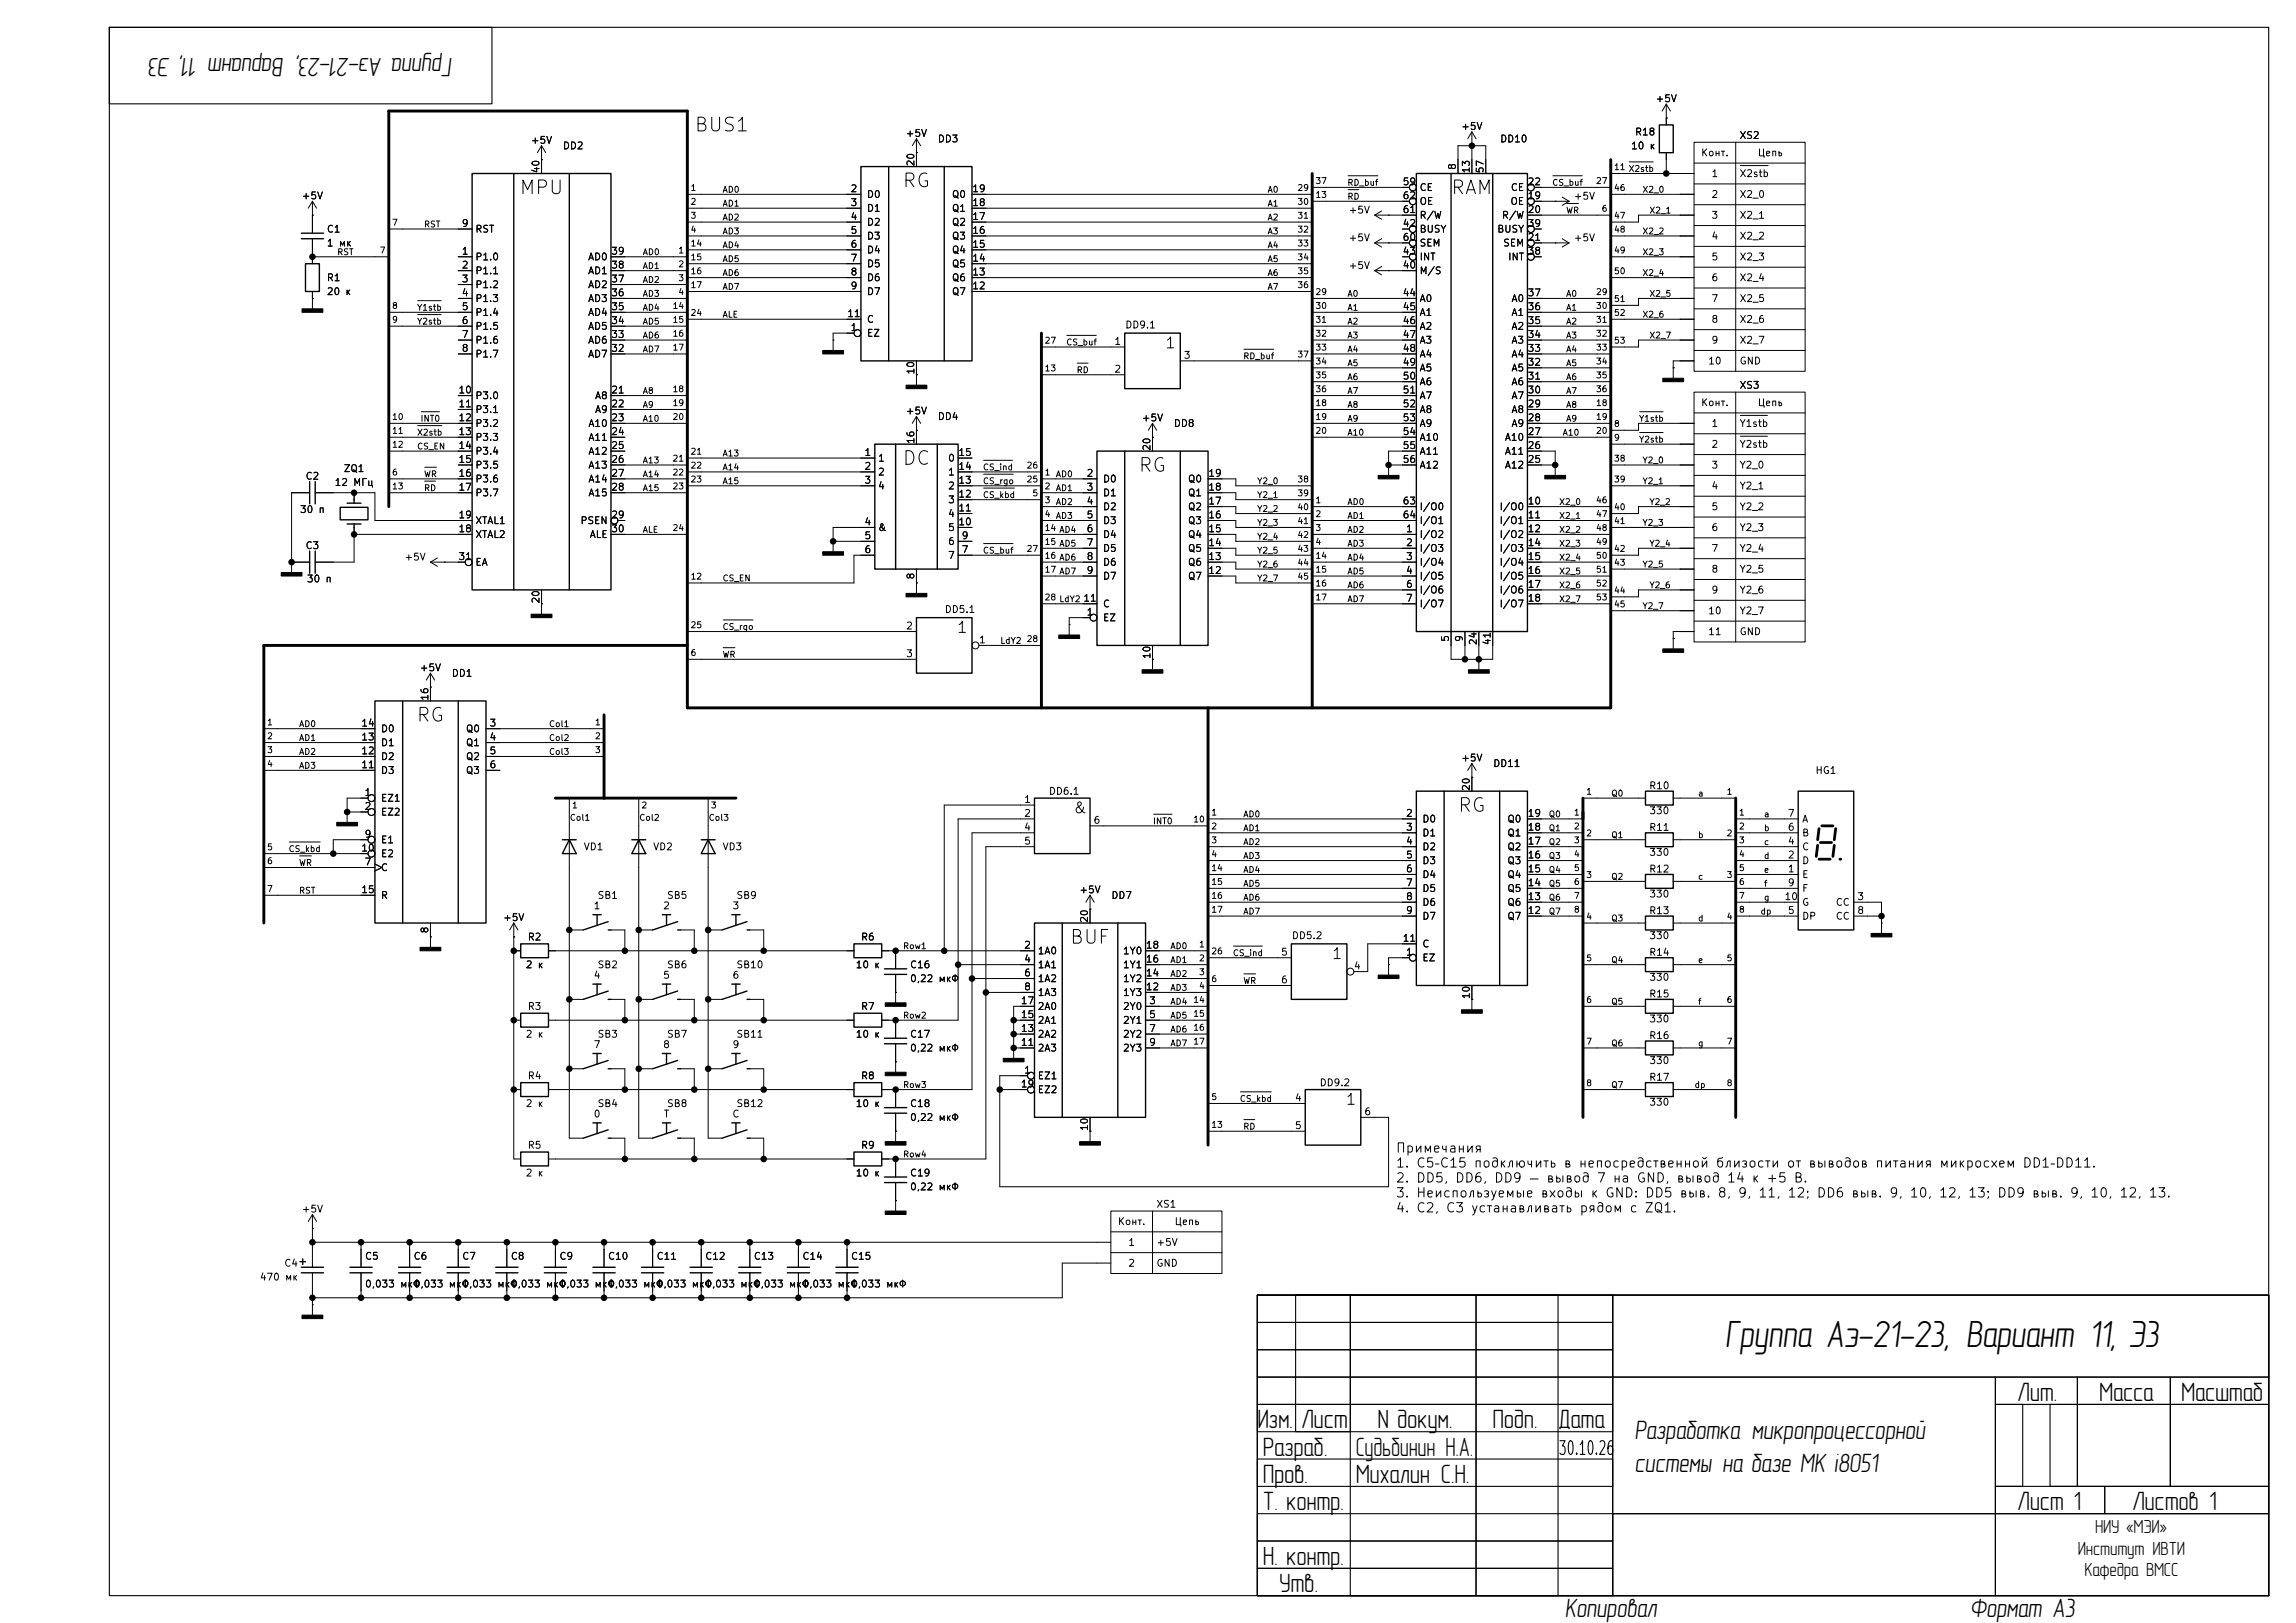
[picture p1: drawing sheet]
<svg xmlns="http://www.w3.org/2000/svg" width="420mm" height="297mm" viewBox="0 0 420 297" stroke-linecap="round" stroke-linejoin="round" font-family="sans-serif">
<defs><g id="words">
<text font-size="7" x="315.5" y="246.5">Группа Аэ-21-23, Вариант 11, Э3</text>
<g font-size="4.9">
<text x="82.8" y="10.6" transform="rotate(-180 82.8 10.6)">Группа Аэ-21-23, Вариант 11, Э3</text>
<text x="369" y="256.4">Лит.</text>
<text x="384" y="256.4">Масса</text>
<text x="399" y="256.4">Масштаб</text>
<text x="230" y="261.4">Изм.</text>
<text x="238" y="261.4">Лист</text>
<text x="252" y="261.4">N докум.</text>
<text x="273" y="261.4">Подп.</text>
<text x="285" y="261.4">Дата</text>
<text x="299" y="263.4">Разработка микропроцессорной</text>
<text x="231" y="266.4">Разраб.</text>
<text x="248" y="266.4">Судьбинин Н.А.</text>
<text x="299" y="269.4">системы на базе МК i8051</text>
<text x="231" y="271.4">Пров.</text>
<text x="248" y="271.4">Михалин С.Н.</text>
<text x="231" y="276.4">Т. контр.</text>
<text x="369" y="276.4">Лист 1</text>
<text x="390" y="276.4">Листов 1</text>
<text x="231" y="286.4">Н. контр.</text>
<text x="234" y="291.4">Утв.</text>
<text x="286.3" y="295.9">Копировал</text>
<text x="360.3" y="295.9">Формат А3</text>
</g>
<g font-size="3.5">
<text x="383.3" y="280.5">НИУ «МЭИ»</text>
<text x="380.1" y="284.5">Институт ИВТИ</text>
<text x="381.3" y="288.5">Кафедра ВМСС</text>
</g>
<g font-size="2.5">
<text x="126.9" y="24.7">BUS1</text>
<text x="164.9" y="34.9">RG</text>
<text x="94.8" y="36.2">MPU</text>
<text x="265.2" y="36.2">RAM</text>
<text x="164.9" y="85.7">DC</text>
<text x="208.1" y="87">RG</text>
<text x="76" y="132.7">RG</text>
<text x="266.5" y="149.2">RG</text>
<text x="195.5" y="173.4">BUF</text>
<text x="285" y="266.9">30.10.26</text>
</g>
<g font-size="2">
<text x="213" y="64.3">1</text>
<text x="174.9" y="116.3">1</text>
<text x="196.2" y="149.3">&amp;</text>
<text x="243.4" y="176">1</text>
<text x="246" y="202.7">1</text>
</g>
<g font-size="1.7">
<text x="255.2" y="211.4">Примечания</text>
<text x="255.2" y="214.1">1. C5–C15 подключить в непосредственной близости от выводов питания микросхем DD1–DD11.</text>
<text x="255.2" y="216.8">2. DD5, DD6, DD9 — вывод 7 на GND, вывод 14 к +5 В.</text>
<text x="255.2" y="219.6">3. Неиспользуемые входы к GND: DD5 выв. 8, 9, 11, 12; DD6 выв. 9, 10, 12, 13; DD9 выв. 9, 10, 12, 13.</text>
<text x="255.2" y="222.3">4. C2, C3 устанавливать рядом с ZQ1.</text>
</g>
<g font-size="1.3">
<text x="302.7" y="19">+5V</text>
<text x="97" y="26.6">+5V</text>
<text x="102.9" y="27.6">DD2</text>
<text x="165.6" y="25.3">+5V</text>
<text x="171.4" y="26.4">DD3</text>
<text x="267.2" y="24.1">+5V</text>
<text x="274.3" y="26.4">DD10</text>
<text x="298.2" y="27.6">10 к</text>
<text x="299" y="25.1">R18</text>
<text x="311.1" y="28.9">Конт.</text>
<text x="318.1" y="25.7">XS2</text>
<text x="321.4" y="28.9">Цепь</text>
<text x="99" y="31.8" transform="rotate(-90 99 31.8)">40</text>
<text x="155.5" y="35.5">2</text>
<text x="167.6" y="30.5" transform="rotate(-90 167.6 30.5)">20</text>
<text x="177.7" y="35.5">19</text>
<text x="256.5" y="34.2">59</text>
<text x="259.6" y="35.3">CE</text>
<text x="266.6" y="31.2" transform="rotate(-90 266.6 31.2)">8</text>
<text x="269.2" y="31.8" transform="rotate(-90 269.2 31.8)">13</text>
<text x="271.7" y="31.8" transform="rotate(-90 271.7 31.8)">57</text>
<text x="276.2" y="35.3">CE</text>
<text x="279.3" y="34.2">22</text>
<text x="313" y="32.7">1</text>
<text x="318.1" y="32.7">X2stb</text>
<text x="55.1" y="36.8">+5V</text>
<text x="84.4" y="41.8">9</text>
<text x="155.5" y="38">3</text>
<text x="155.5" y="40.6">4</text>
<text x="158.5" y="36.5">D0</text>
<text x="158.5" y="39.1">D1</text>
<text x="158.5" y="41.6">D2</text>
<text x="174" y="41.6">Q2</text>
<text x="174" y="39.1">Q1</text>
<text x="174" y="36.5">Q0</text>
<text x="177.7" y="40.6">17</text>
<text x="177.7" y="38">18</text>
<text x="246.6" y="39.4">+5V</text>
<text x="256.5" y="41.8">42</text>
<text x="256.5" y="39.3">61</text>
<text x="256.5" y="36.7">62</text>
<text x="259.6" y="40.3">R/W</text>
<text x="259.6" y="37.8">OE</text>
<text x="274.6" y="40.3">R/W</text>
<text x="276.2" y="37.8">OE</text>
<text x="279.3" y="36.7">19</text>
<text x="279.3" y="39.3">20</text>
<text x="279.3" y="41.8">39</text>
<text x="287.8" y="36.8">+5V</text>
<text x="313" y="36.5">2</text>
<text x="313" y="40.3">3</text>
<text x="318.1" y="36.5">X2_0</text>
<text x="318.1" y="40.3">X2_1</text>
<text x="59.7" y="42.9">C1</text>
<text x="59.7" y="45.4">1 мк</text>
<text x="84.4" y="46.9">1</text>
<text x="86.8" y="48">P1.0</text>
<text x="86.8" y="42.9">RST</text>
<text x="107.5" y="48">AD0</text>
<text x="111.7" y="46.9">39</text>
<text x="155.5" y="43.1">5</text>
<text x="155.5" y="45.6">6</text>
<text x="158.5" y="44.1">D3</text>
<text x="158.5" y="46.7">D4</text>
<text x="174" y="46.7">Q4</text>
<text x="174" y="44.1">Q3</text>
<text x="177.7" y="45.6">15</text>
<text x="177.7" y="43.1">16</text>
<text x="246.6" y="44.5">+5V</text>
<text x="256.5" y="46.9">43</text>
<text x="256.5" y="44.4">60</text>
<text x="259.6" y="42.9">BUSY</text>
<text x="259.6" y="48">INT</text>
<text x="259.6" y="45.4">SEM</text>
<text x="273.8" y="42.9">BUSY</text>
<text x="274.9" y="45.4">SEM</text>
<text x="275.8" y="48">INT</text>
<text x="279.3" y="44.4">21</text>
<text x="279.3" y="46.9">38</text>
<text x="287.8" y="44.5">+5V</text>
<text x="313" y="44.1">4</text>
<text x="313" y="48">5</text>
<text x="318.1" y="44.1">X2_2</text>
<text x="318.1" y="48">X2_3</text>
<text x="59.7" y="51.8">R1</text>
<text x="84.4" y="52">3</text>
<text x="84.4" y="49.4">2</text>
<text x="86.8" y="53">P1.2</text>
<text x="86.8" y="50.5">P1.1</text>
<text x="107.5" y="53">AD2</text>
<text x="107.5" y="50.5">AD1</text>
<text x="111.7" y="52">37</text>
<text x="111.7" y="49.4">38</text>
<text x="155.5" y="48.2">7</text>
<text x="155.5" y="50.7">8</text>
<text x="155.5" y="53.3">9</text>
<text x="158.5" y="49.2">D5</text>
<text x="158.5" y="51.8">D6</text>
<text x="174" y="51.8">Q6</text>
<text x="174" y="49.2">Q5</text>
<text x="177.7" y="53.3">12</text>
<text x="177.7" y="50.7">13</text>
<text x="177.7" y="48.2">14</text>
<text x="246.6" y="49.5">+5V</text>
<text x="256.5" y="49.4">40</text>
<text x="259.6" y="50.5">M/S</text>
<text x="313" y="51.8">6</text>
<text x="318.1" y="51.8">X2_4</text>
<text x="59.7" y="54.3">20 к</text>
<text x="84.4" y="54.5">4</text>
<text x="84.4" y="57.1">5</text>
<text x="84.4" y="59.6">6</text>
<text x="86.8" y="55.6">P1.3</text>
<text x="86.8" y="58.1">P1.4</text>
<text x="107.5" y="58.1">AD4</text>
<text x="107.5" y="55.6">AD3</text>
<text x="111.7" y="59.6">34</text>
<text x="111.7" y="57.1">35</text>
<text x="111.7" y="54.5">36</text>
<text x="154.9" y="58.3">11</text>
<text x="158.5" y="54.3">D7</text>
<text x="158.5" y="59.4">C</text>
<text x="174" y="54.3">Q7</text>
<text x="256.5" y="54.5">44</text>
<text x="256.5" y="57.1">45</text>
<text x="256.5" y="59.6">46</text>
<text x="259.6" y="55.6">A0</text>
<text x="259.6" y="58.1">A1</text>
<text x="276.4" y="58.1">A1</text>
<text x="276.4" y="55.6">A0</text>
<text x="279.3" y="59.6">35</text>
<text x="279.3" y="57.1">36</text>
<text x="279.3" y="54.5">37</text>
<text x="313" y="55.6">7</text>
<text x="313" y="59.4">8</text>
<text x="318.1" y="55.6">X2_5</text>
<text x="318.1" y="59.4">X2_6</text>
<text x="84.4" y="62.1">7</text>
<text x="84.4" y="64.7">8</text>
<text x="86.8" y="60.7">P1.5</text>
<text x="86.8" y="63.2">P1.6</text>
<text x="86.8" y="65.7">P1.7</text>
<text x="107.5" y="65.7">AD7</text>
<text x="107.5" y="63.2">AD6</text>
<text x="107.5" y="60.7">AD5</text>
<text x="111.7" y="64.7">32</text>
<text x="111.7" y="62.1">33</text>
<text x="155.5" y="60.9">1</text>
<text x="158.5" y="61.9">EZ</text>
<text x="203.7" y="63.4">1</text>
<text x="205.7" y="60.4">DD9.1</text>
<text x="216.4" y="66">3</text>
<text x="256.5" y="62.1">47</text>
<text x="256.5" y="64.7">48</text>
<text x="259.6" y="60.7">A2</text>
<text x="259.6" y="63.2">A3</text>
<text x="259.6" y="65.7">A4</text>
<text x="276.4" y="65.7">A4</text>
<text x="276.4" y="63.2">A3</text>
<text x="276.4" y="60.7">A2</text>
<text x="279.3" y="64.7">33</text>
<text x="279.3" y="62.1">34</text>
<text x="313" y="63.2">9</text>
<text x="318.1" y="63.2">X2_7</text>
<text x="167.6" y="68.6" transform="rotate(-90 167.6 68.6)">10</text>
<text x="203.7" y="68.5">2</text>
<text x="256.5" y="67.2">49</text>
<text x="256.5" y="69.8">50</text>
<text x="259.6" y="68.3">A5</text>
<text x="259.6" y="70.8">A6</text>
<text x="276.4" y="70.8">A6</text>
<text x="276.4" y="68.3">A5</text>
<text x="279.3" y="69.8">31</text>
<text x="279.3" y="67.2">32</text>
<text x="312.4" y="67">10</text>
<text x="318.1" y="71.4">XS3</text>
<text x="318.1" y="67">GND</text>
<text x="83.8" y="72.3">10</text>
<text x="83.8" y="74.8">11</text>
<text x="83.8" y="77.4">12</text>
<text x="86.8" y="73.4">P3.0</text>
<text x="86.8" y="75.9">P3.1</text>
<text x="108.7" y="73.4">A8</text>
<text x="108.7" y="75.9">A9</text>
<text x="111.7" y="72.3">21</text>
<text x="111.7" y="74.8">22</text>
<text x="111.7" y="77.4">23</text>
<text x="165.6" y="76.1">+5V</text>
<text x="171.4" y="77.2">DD4</text>
<text x="208.8" y="77.4">+5V</text>
<text x="256.5" y="72.3">51</text>
<text x="256.5" y="74.8">52</text>
<text x="256.5" y="77.4">53</text>
<text x="259.6" y="73.4">A7</text>
<text x="259.6" y="75.9">A8</text>
<text x="276.4" y="75.9">A8</text>
<text x="276.4" y="73.4">A7</text>
<text x="279.3" y="77.4">28</text>
<text x="279.3" y="74.8">29</text>
<text x="279.3" y="72.3">30</text>
<text x="311.1" y="74.6">Конт.</text>
<text x="321.4" y="74.6">Цепь</text>
<text x="83.8" y="79.9">13</text>
<text x="83.8" y="82.5">14</text>
<text x="86.8" y="78.4">P3.2</text>
<text x="86.8" y="81">P3.3</text>
<text x="86.8" y="83.5">P3.4</text>
<text x="107.5" y="78.4">A10</text>
<text x="107.5" y="81">A11</text>
<text x="107.5" y="83.5">A12</text>
<text x="111.7" y="79.9">24</text>
<text x="111.7" y="82.5">25</text>
<text x="158" y="83.7">1</text>
<text x="167.6" y="81.3" transform="rotate(-90 167.6 81.3)">16</text>
<text x="175.2" y="83.7">15</text>
<text x="210.7" y="82.6" transform="rotate(-90 210.7 82.6)">20</text>
<text x="214.6" y="78.4">DD8</text>
<text x="256.5" y="79.9">54</text>
<text x="256.5" y="82.5">55</text>
<text x="259.6" y="78.4">A9</text>
<text x="259.6" y="81">A10</text>
<text x="259.6" y="83.5">A11</text>
<text x="275.2" y="83.5">A11</text>
<text x="275.2" y="81">A10</text>
<text x="276.4" y="78.4">A9</text>
<text x="279.3" y="82.5">26</text>
<text x="279.3" y="79.9">27</text>
<text x="313" y="78.4">1</text>
<text x="313" y="82.2">2</text>
<text x="318.1" y="78.4">Y1stb</text>
<text x="318.1" y="82.2">Y2stb</text>
<text x="55.8" y="88.1">C2</text>
<text x="61.1" y="89.2">12 МГц</text>
<text x="62.8" y="86.7">ZQ1</text>
<text x="83.8" y="85">15</text>
<text x="83.8" y="87.5">16</text>
<text x="86.8" y="86.1">P3.5</text>
<text x="86.8" y="88.6">P3.6</text>
<text x="107.5" y="86.1">A13</text>
<text x="107.5" y="88.6">A14</text>
<text x="111.7" y="85">26</text>
<text x="111.7" y="87.5">27</text>
<text x="158" y="86.3">2</text>
<text x="158" y="88.8">3</text>
<text x="160.5" y="84.8">1</text>
<text x="160.5" y="87.3">2</text>
<text x="160.5" y="89.9">4</text>
<text x="173.3" y="89.9">2</text>
<text x="173.3" y="87.3">1</text>
<text x="173.3" y="84.8">0</text>
<text x="175.2" y="88.8">13</text>
<text x="175.2" y="86.3">14</text>
<text x="198.7" y="87.5">2</text>
<text x="201.6" y="88.6">D0</text>
<text x="217.2" y="88.6">Q0</text>
<text x="220.9" y="87.5">19</text>
<text x="256.5" y="85">56</text>
<text x="259.6" y="86.1">A12</text>
<text x="275.2" y="86.1">A12</text>
<text x="279.3" y="85">25</text>
<text x="313" y="86.1">3</text>
<text x="313" y="89.9">4</text>
<text x="318.1" y="86.1">Y2_0</text>
<text x="318.1" y="89.9">Y2_1</text>
<text x="54.8" y="94.2">30 п</text>
<text x="83.8" y="90.1">17</text>
<text x="83.8" y="95.2">19</text>
<text x="86.8" y="91.1">P3.7</text>
<text x="107.5" y="91.1">A15</text>
<text x="111.7" y="90.1">28</text>
<text x="111.7" y="95.2">29</text>
<text x="173.3" y="94.9">4</text>
<text x="173.3" y="92.4">3</text>
<text x="175.2" y="93.9">11</text>
<text x="175.2" y="91.4">12</text>
<text x="198.7" y="90.1">3</text>
<text x="198.7" y="92.6">4</text>
<text x="198.7" y="95.2">5</text>
<text x="201.6" y="91.1">D1</text>
<text x="201.6" y="93.7">D2</text>
<text x="217.2" y="93.7">Q2</text>
<text x="217.2" y="91.1">Q1</text>
<text x="220.9" y="95.2">16</text>
<text x="220.9" y="92.6">17</text>
<text x="220.9" y="90.1">18</text>
<text x="256.5" y="92.6">63</text>
<text x="256.5" y="95.2">64</text>
<text x="259.6" y="93.7">I/O0</text>
<text x="274.2" y="93.7">I/O0</text>
<text x="279.3" y="92.6">10</text>
<text x="279.3" y="95.2">11</text>
<text x="313" y="93.7">5</text>
<text x="318.1" y="93.7">Y2_2</text>
<text x="55.8" y="100.8">C3</text>
<text x="83.8" y="97.7">18</text>
<text x="86.8" y="98.8">XTAL2</text>
<text x="86.8" y="96.2">XTAL1</text>
<text x="106.1" y="96.2">PSEN</text>
<text x="107.8" y="98.8">ALE</text>
<text x="111.7" y="97.7">30</text>
<text x="158" y="96.4">4</text>
<text x="158" y="99">5</text>
<text x="158" y="101.5">6</text>
<text x="160.5" y="97.5">&amp;</text>
<text x="173.3" y="100">6</text>
<text x="173.3" y="97.5">5</text>
<text x="175.2" y="96.4">10</text>
<text x="175.8" y="101.5">7</text>
<text x="175.8" y="99">9</text>
<text x="198.7" y="97.7">6</text>
<text x="198.7" y="100.2">7</text>
<text x="201.6" y="96.2">D3</text>
<text x="201.6" y="98.8">D4</text>
<text x="201.6" y="101.3">D5</text>
<text x="217.2" y="101.3">Q5</text>
<text x="217.2" y="98.8">Q4</text>
<text x="217.2" y="96.2">Q3</text>
<text x="220.9" y="100.2">14</text>
<text x="220.9" y="97.7">15</text>
<text x="257.1" y="97.7">1</text>
<text x="257.1" y="100.2">2</text>
<text x="259.6" y="98.8">I/O2</text>
<text x="259.6" y="101.3">I/O3</text>
<text x="259.6" y="96.2">I/O1</text>
<text x="274.2" y="96.2">I/O1</text>
<text x="274.2" y="98.8">I/O2</text>
<text x="274.2" y="101.3">I/O3</text>
<text x="279.3" y="97.7">12</text>
<text x="279.3" y="100.2">14</text>
<text x="313" y="97.5">6</text>
<text x="313" y="101.3">7</text>
<text x="318.1" y="97.5">Y2_3</text>
<text x="318.1" y="101.3">Y2_4</text>
<text x="56" y="106.9">30 п</text>
<text x="73.9" y="102.9">+5V</text>
<text x="83.8" y="102.8">31</text>
<text x="86.8" y="103.8">EA</text>
<text x="167.6" y="106.1" transform="rotate(-90 167.6 106.1)">8</text>
<text x="173.3" y="102.6">7</text>
<text x="198.7" y="102.8">8</text>
<text x="198.7" y="105.3">9</text>
<text x="201.6" y="103.8">D6</text>
<text x="201.6" y="106.4">D7</text>
<text x="217.2" y="106.4">Q7</text>
<text x="217.2" y="103.8">Q6</text>
<text x="220.9" y="105.3">12</text>
<text x="220.9" y="102.8">13</text>
<text x="257.1" y="102.8">3</text>
<text x="257.1" y="105.3">4</text>
<text x="257.1" y="107.9">6</text>
<text x="259.6" y="103.8">I/O4</text>
<text x="259.6" y="106.4">I/O5</text>
<text x="274.2" y="103.8">I/O4</text>
<text x="274.2" y="106.4">I/O5</text>
<text x="279.3" y="102.8">15</text>
<text x="279.3" y="105.3">16</text>
<text x="279.3" y="107.9">17</text>
<text x="313" y="105.1">8</text>
<text x="318.1" y="105.1">Y2_5</text>
<text x="99" y="110.6" transform="rotate(-90 99 110.6)">20</text>
<text x="172.7" y="112.5">DD5.1</text>
<text x="198.1" y="110.4">11</text>
<text x="198.7" y="112.9">1</text>
<text x="201.6" y="114">EZ</text>
<text x="201.6" y="111.5">C</text>
<text x="257.1" y="110.4">7</text>
<text x="259.6" y="108.9">I/O6</text>
<text x="259.6" y="111.5">I/O7</text>
<text x="274.2" y="108.9">I/O6</text>
<text x="274.2" y="111.5">I/O7</text>
<text x="279.3" y="110.4">18</text>
<text x="312.4" y="112.7">10</text>
<text x="313" y="108.9">9</text>
<text x="318.1" y="108.9">Y2_6</text>
<text x="318.1" y="112.7">Y2_7</text>
<text x="165.6" y="115.5">2</text>
<text x="179" y="118">1</text>
<text x="265.3" y="117.6" transform="rotate(-90 265.3 117.6)">5</text>
<text x="267.9" y="117.6" transform="rotate(-90 267.9 117.6)">9</text>
<text x="270.4" y="118.2" transform="rotate(-90 270.4 118.2)">24</text>
<text x="273" y="118.2" transform="rotate(-90 273 118.2)">41</text>
<text x="312.4" y="116.5">11</text>
<text x="318.1" y="116.5">GND</text>
<text x="76.7" y="123.1">+5V</text>
<text x="82.5" y="124.2">DD1</text>
<text x="165.6" y="120.6">3</text>
<text x="210.7" y="120.7" transform="rotate(-90 210.7 120.7)">10</text>
<text x="78.7" y="128.3" transform="rotate(-90 78.7 128.3)">16</text>
<text x="66" y="135.8">13</text>
<text x="66" y="133.3">14</text>
<text x="69.6" y="136.9">D1</text>
<text x="69.6" y="134.3">D0</text>
<text x="85.1" y="134.3">Q0</text>
<text x="85.1" y="136.9">Q1</text>
<text x="89.4" y="133.3">3</text>
<text x="89.4" y="135.8">4</text>
<text x="66" y="140.9">11</text>
<text x="66" y="138.3">12</text>
<text x="69.6" y="141.9">D3</text>
<text x="69.6" y="139.4">D2</text>
<text x="85.1" y="139.4">Q2</text>
<text x="85.1" y="141.9">Q3</text>
<text x="89.4" y="138.3">5</text>
<text x="89.4" y="140.9">6</text>
<text x="267.2" y="139.6">+5V</text>
<text x="273" y="140.7">DD11</text>
<text x="332" y="141.9">HG1</text>
<text x="66.6" y="146">1</text>
<text x="66.6" y="148.5">2</text>
<text x="69.6" y="147">EZ1</text>
<text x="69.6" y="149.6">EZ2</text>
<text x="187.2" y="147.2">1</text>
<text x="187.2" y="149.8">2</text>
<text x="191.8" y="145.7">DD6.1</text>
<text x="257.1" y="149.8">2</text>
<text x="269.2" y="144.8" transform="rotate(-90 269.2 144.8)">20</text>
<text x="279.3" y="149.8">19</text>
<text x="301.6" y="144.7">R10</text>
<text x="301.6" y="149.3">330</text>
<text x="326.9" y="149.8">7</text>
<text x="66.6" y="153.6">9</text>
<text x="69.6" y="154.6">E1</text>
<text x="106.7" y="155.9">VD1</text>
<text x="119.4" y="155.9">VD2</text>
<text x="132.1" y="155.9">VD3</text>
<text x="187.2" y="152.3">4</text>
<text x="187.2" y="154.9">5</text>
<text x="199.9" y="151">6</text>
<text x="257.1" y="152.3">3</text>
<text x="257.1" y="154.9">4</text>
<text x="260.1" y="150.8">D0</text>
<text x="260.1" y="153.4">D1</text>
<text x="260.1" y="155.9">D2</text>
<text x="275.6" y="155.9">Q2</text>
<text x="275.6" y="153.4">Q1</text>
<text x="275.6" y="150.8">Q0</text>
<text x="279.3" y="154.9">17</text>
<text x="279.3" y="152.3">18</text>
<text x="301.6" y="152.3">R11</text>
<text x="326.9" y="154.9">4</text>
<text x="326.9" y="152.3">6</text>
<text x="329.5" y="155.9">C</text>
<text x="329.5" y="153.4">B</text>
<text x="329.5" y="150.8">A</text>
<text x="66" y="156.1">10</text>
<text x="66.6" y="158.7">7</text>
<text x="69.6" y="159.7">C</text>
<text x="69.6" y="157.2">E2</text>
<text x="257.1" y="157.4">5</text>
<text x="257.1" y="159.9">6</text>
<text x="260.1" y="158.4">D3</text>
<text x="260.1" y="161">D4</text>
<text x="275.6" y="161">Q4</text>
<text x="275.6" y="158.4">Q3</text>
<text x="279.3" y="159.9">15</text>
<text x="279.3" y="157.4">16</text>
<text x="301.6" y="160">R12</text>
<text x="301.6" y="156.9">330</text>
<text x="326.9" y="159.9">1</text>
<text x="326.9" y="157.4">2</text>
<text x="329.5" y="161">E</text>
<text x="329.5" y="158.4">D</text>
<text x="66" y="163.7">15</text>
<text x="69.6" y="164.8">R</text>
<text x="108.5" y="166.7">1</text>
<text x="109.2" y="164.8">SB1</text>
<text x="121.2" y="166.7">2</text>
<text x="121.9" y="164.8">SB5</text>
<text x="133.9" y="166.7">3</text>
<text x="134.6" y="164.8">SB9</text>
<text x="197.3" y="163.8">+5V</text>
<text x="203.2" y="164.8">DD7</text>
<text x="257.1" y="162.5">7</text>
<text x="257.1" y="165">8</text>
<text x="257.1" y="167.6">9</text>
<text x="260.1" y="163.5">D5</text>
<text x="260.1" y="166.1">D6</text>
<text x="275.6" y="166.1">Q6</text>
<text x="275.6" y="163.5">Q5</text>
<text x="279.3" y="167.6">12</text>
<text x="279.3" y="165">13</text>
<text x="279.3" y="162.5">14</text>
<text x="301.6" y="167.6">R13</text>
<text x="301.6" y="164.5">330</text>
<text x="326.3" y="165">10</text>
<text x="326.9" y="167.6">5</text>
<text x="326.9" y="162.5">9</text>
<text x="329.5" y="163.5">F</text>
<text x="329.5" y="166.1">G</text>
<text x="335.7" y="166.1">CC</text>
<text x="339.6" y="165">3</text>
<text x="339.6" y="167.6">8</text>
<text x="78.7" y="170.9" transform="rotate(-90 78.7 170.9)">8</text>
<text x="91.9" y="168.9">+5V</text>
<text x="96.4" y="172.4">R2</text>
<text x="157.4" y="172.4">R6</text>
<text x="187.2" y="173.9">2</text>
<text x="199.3" y="169" transform="rotate(-90 199.3 169)">20</text>
<text x="209.5" y="173.9">18</text>
<text x="236.2" y="172.2">DD5.2</text>
<text x="256.5" y="172.6">11</text>
<text x="260.1" y="168.6">D7</text>
<text x="260.1" y="173.7">C</text>
<text x="275.6" y="168.6">Q7</text>
<text x="301.6" y="172.2">330</text>
<text x="329.5" y="168.6">DP</text>
<text x="335.7" y="168.6">CC</text>
<text x="96.1" y="177.5">2 к</text>
<text x="108.5" y="179.4">4</text>
<text x="109.2" y="177.5">SB2</text>
<text x="121.2" y="179.4">5</text>
<text x="121.9" y="177.5">SB6</text>
<text x="133.9" y="179.4">6</text>
<text x="134.6" y="177.5">SB10</text>
<text x="156.4" y="177.5">10 к</text>
<text x="166.4" y="177.5">C16</text>
<text x="187.2" y="176.4">4</text>
<text x="187.2" y="179">6</text>
<text x="189.7" y="175">1A0</text>
<text x="189.7" y="177.5">1A1</text>
<text x="205.3" y="177.5">1Y1</text>
<text x="205.3" y="175">1Y0</text>
<text x="209.5" y="179">14</text>
<text x="209.5" y="176.4">16</text>
<text x="234.2" y="175.2">5</text>
<text x="247.6" y="177.7">4</text>
<text x="257.1" y="175.2">1</text>
<text x="260.1" y="176.2">EZ</text>
<text x="301.6" y="175.2">R14</text>
<text x="301.6" y="179.8">330</text>
<text x="96.4" y="185.1">R3</text>
<text x="157.4" y="185.1">R7</text>
<text x="166.4" y="180">0,22 мкФ</text>
<text x="186.6" y="184.1">17</text>
<text x="187.2" y="181.5">8</text>
<text x="189.7" y="180">1A2</text>
<text x="189.7" y="182.6">1A3</text>
<text x="189.7" y="185.1">2A0</text>
<text x="205.3" y="185.1">2Y0</text>
<text x="205.3" y="182.6">1Y3</text>
<text x="205.3" y="180">1Y2</text>
<text x="209.5" y="181.5">12</text>
<text x="210.1" y="184.1">3</text>
<text x="234.2" y="180.3">6</text>
<text x="269.2" y="182.9" transform="rotate(-90 269.2 182.9)">10</text>
<text x="301.6" y="182.8">R15</text>
<text x="96.1" y="190.2">2 к</text>
<text x="109.2" y="190.2">SB3</text>
<text x="121.9" y="190.2">SB7</text>
<text x="134.6" y="190.2">SB11</text>
<text x="156.4" y="190.2">10 к</text>
<text x="166.4" y="190.2">C17</text>
<text x="186.6" y="191.7">11</text>
<text x="186.6" y="189.1">13</text>
<text x="186.6" y="186.6">15</text>
<text x="189.7" y="190.2">2A2</text>
<text x="189.7" y="187.7">2A1</text>
<text x="205.3" y="187.7">2Y1</text>
<text x="205.3" y="190.2">2Y2</text>
<text x="210.1" y="186.6">5</text>
<text x="210.1" y="189.1">7</text>
<text x="210.1" y="191.7">9</text>
<text x="301.6" y="190.4">R16</text>
<text x="301.6" y="187.4">330</text>
<text x="96.4" y="197.8">R4</text>
<text x="108.5" y="192.1">7</text>
<text x="121.2" y="192.1">8</text>
<text x="133.9" y="192.1">9</text>
<text x="157.4" y="197.8">R8</text>
<text x="166.4" y="192.7">0,22 мкФ</text>
<text x="187.2" y="196.8">1</text>
<text x="189.7" y="197.8">EZ1</text>
<text x="189.7" y="192.7">2A3</text>
<text x="205.3" y="192.7">2Y3</text>
<text x="301.6" y="195">330</text>
<text x="96.1" y="202.9">2 к</text>
<text x="109.2" y="202.9">SB4</text>
<text x="121.9" y="202.9">SB8</text>
<text x="134.6" y="202.9">SB12</text>
<text x="156.4" y="202.9">10 к</text>
<text x="166.4" y="202.9">C18</text>
<text x="186.6" y="199.3">19</text>
<text x="189.7" y="200.4">EZ2</text>
<text x="236.8" y="201.8">4</text>
<text x="241.3" y="199.1">DD9.2</text>
<text x="301.6" y="198.1">R17</text>
<text x="301.6" y="202.6">330</text>
<text x="108.5" y="204.8">0</text>
<text x="121.3" y="204.8">Т</text>
<text x="133.9" y="204.8">С</text>
<text x="166.4" y="205.4">0,22 мкФ</text>
<text x="199.3" y="207.1" transform="rotate(-90 199.3 207.1)">10</text>
<text x="236.8" y="206.9">5</text>
<text x="249.5" y="204.4">6</text>
<text x="96.1" y="215.6">2 к</text>
<text x="96.4" y="210.5">R5</text>
<text x="156.4" y="215.6">10 к</text>
<text x="157.4" y="210.5">R9</text>
<text x="166.4" y="215.6">C19</text>
<text x="166.4" y="218.1">0,22 мкФ</text>
<text x="211.4" y="221.3">XS1</text>
<text x="55.1" y="222.2">+5V</text>
<text x="204.4" y="224.5">Конт.</text>
<text x="214.7" y="224.5">Цепь</text>
<text x="51.9" y="232.1">C4</text>
<text x="66.7" y="230.8">C5</text>
<text x="75.5" y="230.8">C6</text>
<text x="84.4" y="230.8">C7</text>
<text x="93.3" y="230.8">C8</text>
<text x="102.2" y="230.8">C9</text>
<text x="111.1" y="230.8">C10</text>
<text x="120" y="230.8">C11</text>
<text x="128.9" y="230.8">C12</text>
<text x="137.8" y="230.8">C13</text>
<text x="146.7" y="230.8">C14</text>
<text x="155.6" y="230.8">C15</text>
<text x="206.3" y="228.3">1</text>
<text x="206.3" y="232.1">2</text>
<text x="211.4" y="228.3">+5V</text>
<text x="211.4" y="232.1">GND</text>
<text x="47.4" y="234.6">470 мк</text>
<text x="66.7" y="235.9">0,033 мкФ</text>
<text x="75.5" y="235.9">0,033 мкФ</text>
<text x="84.4" y="235.9">0,033 мкФ</text>
<text x="93.3" y="235.9">0,033 мкФ</text>
<text x="102.2" y="235.9">0,033 мкФ</text>
<text x="111.1" y="235.9">0,033 мкФ</text>
<text x="120" y="235.9">0,033 мкФ</text>
<text x="128.9" y="235.9">0,033 мкФ</text>
<text x="137.8" y="235.9">0,033 мкФ</text>
<text x="146.7" y="235.9">0,033 мкФ</text>
<text x="155.6" y="235.9">0,033 мкФ</text>
</g>
<g font-size="1.1">
<text x="126.2" y="35.2">1</text>
<text x="132.1" y="35.5">AD0</text>
<text x="231.8" y="35.5">A0</text>
<text x="237.2" y="35.2">29</text>
<text x="240.5" y="33.9">37</text>
<text x="246.4" y="34.3">RD_buf</text>
<text x="283.8" y="34.3">CS_buf</text>
<text x="291.8" y="33.9">27</text>
<text x="295.1" y="31.4">11</text>
<text x="295.1" y="35.2">46</text>
<text x="297.8" y="31.7">X2stb</text>
<text x="300.3" y="35.5">X2_0</text>
<text x="71.6" y="41.6">7</text>
<text x="77.5" y="41.9">RST</text>
<text x="126.2" y="37.7">2</text>
<text x="126.2" y="40.3">3</text>
<text x="132.1" y="38.1">AD1</text>
<text x="132.1" y="40.6">AD2</text>
<text x="231.8" y="38.1">A1</text>
<text x="231.8" y="40.6">A2</text>
<text x="237.2" y="40.3">31</text>
<text x="237.2" y="37.7">30</text>
<text x="240.5" y="36.5">13</text>
<text x="246.4" y="36.8">RD</text>
<text x="286.4" y="39.3">WR</text>
<text x="292.9" y="39">6</text>
<text x="295.1" y="40.3">47</text>
<text x="301.6" y="39.3">X2_1</text>
<text x="61.6" y="47">RST</text>
<text x="69.4" y="46.6">7</text>
<text x="117.5" y="47">AD0</text>
<text x="124" y="46.6">1</text>
<text x="126.2" y="42.8">4</text>
<text x="126.2" y="45.4">14</text>
<text x="126.2" y="47.9">15</text>
<text x="132.1" y="43.1">AD3</text>
<text x="132.1" y="45.7">AD4</text>
<text x="231.8" y="43.1">A3</text>
<text x="231.8" y="45.7">A4</text>
<text x="237.2" y="45.4">33</text>
<text x="237.2" y="47.9">34</text>
<text x="237.2" y="42.8">32</text>
<text x="295.1" y="46.6">49</text>
<text x="295.1" y="42.8">48</text>
<text x="300.3" y="43.1">X2_2</text>
<text x="300.3" y="47">X2_3</text>
<text x="117.5" y="49.5">AD1</text>
<text x="117.5" y="52">AD2</text>
<text x="124" y="49.2">2</text>
<text x="124" y="51.7">3</text>
<text x="126.2" y="50.4">16</text>
<text x="126.2" y="53">17</text>
<text x="132.1" y="50.8">AD6</text>
<text x="132.1" y="53.3">AD7</text>
<text x="132.1" y="48.2">AD5</text>
<text x="231.8" y="50.8">A6</text>
<text x="231.8" y="53.3">A7</text>
<text x="231.8" y="48.2">A5</text>
<text x="237.2" y="53">36</text>
<text x="237.2" y="50.4">35</text>
<text x="295.1" y="50.4">50</text>
<text x="300.3" y="50.8">X2_4</text>
<text x="71.6" y="56.8">8</text>
<text x="71.6" y="59.3">9</text>
<text x="76.2" y="59.7">Y2stb</text>
<text x="76.2" y="57.1">Y1stb</text>
<text x="117.5" y="59.7">AD5</text>
<text x="117.5" y="57.1">AD4</text>
<text x="117.5" y="54.6">AD3</text>
<text x="122.9" y="59.3">15</text>
<text x="122.9" y="56.8">14</text>
<text x="124" y="54.3">4</text>
<text x="126.2" y="58.1">24</text>
<text x="132.1" y="58.4">ALE</text>
<text x="240.5" y="56.8">30</text>
<text x="240.5" y="54.3">29</text>
<text x="240.5" y="59.3">31</text>
<text x="246.4" y="59.7">A2</text>
<text x="246.4" y="54.6">A0</text>
<text x="246.4" y="57.1">A1</text>
<text x="286.4" y="57.1">A1</text>
<text x="286.4" y="54.6">A0</text>
<text x="286.4" y="59.7">A2</text>
<text x="291.8" y="59.3">31</text>
<text x="291.8" y="54.3">29</text>
<text x="291.8" y="56.8">30</text>
<text x="295.1" y="58.1">52</text>
<text x="295.1" y="55.5">51</text>
<text x="300.3" y="58.4">X2_6</text>
<text x="301.6" y="54.6">X2_5</text>
<text x="117.5" y="64.7">AD7</text>
<text x="117.5" y="62.2">AD6</text>
<text x="122.9" y="64.4">17</text>
<text x="122.9" y="61.9">16</text>
<text x="191" y="63.1">27</text>
<text x="194.9" y="63.5">CS_buf</text>
<text x="237.2" y="65.7">37</text>
<text x="240.5" y="64.4">33</text>
<text x="240.5" y="61.9">32</text>
<text x="246.4" y="64.7">A4</text>
<text x="246.4" y="62.2">A3</text>
<text x="286.4" y="64.7">A4</text>
<text x="286.4" y="62.2">A3</text>
<text x="291.8" y="61.9">32</text>
<text x="291.8" y="64.4">33</text>
<text x="295.1" y="63.1">53</text>
<text x="301.6" y="62.2">X2_7</text>
<text x="191" y="68.2">13</text>
<text x="196.8" y="68.5">RD</text>
<text x="227.3" y="66">RD_buf</text>
<text x="240.5" y="67">34</text>
<text x="240.5" y="69.5">35</text>
<text x="246.4" y="67.3">A5</text>
<text x="246.4" y="69.8">A6</text>
<text x="286.4" y="69.8">A6</text>
<text x="286.4" y="67.3">A5</text>
<text x="291.8" y="67">34</text>
<text x="291.8" y="69.5">35</text>
<text x="71.6" y="77.1">10</text>
<text x="76.8" y="77.4">INT0</text>
<text x="117.5" y="77.4">A10</text>
<text x="117.5" y="74.9">A9</text>
<text x="117.5" y="72.4">A8</text>
<text x="122.9" y="74.6">19</text>
<text x="122.9" y="77.1">20</text>
<text x="122.9" y="72">18</text>
<text x="240.5" y="72">36</text>
<text x="240.5" y="77.1">19</text>
<text x="240.5" y="74.6">18</text>
<text x="246.4" y="72.4">A7</text>
<text x="246.4" y="74.9">A8</text>
<text x="246.4" y="77.4">A9</text>
<text x="286.4" y="74.9">A8</text>
<text x="286.4" y="72.4">A7</text>
<text x="286.4" y="77.4">A9</text>
<text x="291.8" y="74.6">18</text>
<text x="291.8" y="72">36</text>
<text x="291.8" y="77.1">19</text>
<text x="299.7" y="77.4">Y1stb</text>
<text x="71.6" y="79.7">11</text>
<text x="71.6" y="82.2">12</text>
<text x="76.2" y="80">X2stb</text>
<text x="76.2" y="82.5">CS_EN</text>
<text x="126.2" y="83.5">21</text>
<text x="132.1" y="83.8">A13</text>
<text x="240.5" y="79.7">20</text>
<text x="246.4" y="80">A10</text>
<text x="285.7" y="80">A10</text>
<text x="291.8" y="79.7">20</text>
<text x="295.1" y="80.9">9</text>
<text x="295.1" y="78.4">8</text>
<text x="299.7" y="81.2">Y2stb</text>
<text x="71.6" y="89.8">13</text>
<text x="71.6" y="87.3">6</text>
<text x="77.5" y="87.6">WR</text>
<text x="117.5" y="87.6">A14</text>
<text x="117.5" y="85.1">A13</text>
<text x="122.9" y="89.8">23</text>
<text x="122.9" y="87.3">22</text>
<text x="122.9" y="84.7">21</text>
<text x="126.2" y="86">22</text>
<text x="126.2" y="88.5">23</text>
<text x="132.1" y="88.9">A15</text>
<text x="132.1" y="86.3">A14</text>
<text x="179.7" y="88.9">CS_rgo</text>
<text x="179.7" y="86.3">CS_ind</text>
<text x="187.7" y="88.5">25</text>
<text x="187.7" y="86">26</text>
<text x="191" y="89.8">2</text>
<text x="191" y="87.3">1</text>
<text x="193" y="87.6">AD0</text>
<text x="229.9" y="88.9">Y2_0</text>
<text x="237.2" y="88.5">38</text>
<text x="295.1" y="88.5">39</text>
<text x="295.1" y="84.7">38</text>
<text x="300.3" y="85.1">Y2_0</text>
<text x="300.3" y="88.9">Y2_1</text>
<text x="77.5" y="90.1">RD</text>
<text x="117.5" y="90.1">A15</text>
<text x="179.7" y="91.4">CS_kbd</text>
<text x="188.7" y="91.1">5</text>
<text x="191" y="92.4">3</text>
<text x="191" y="94.9">4</text>
<text x="193" y="95.2">AD3</text>
<text x="193" y="92.7">AD2</text>
<text x="193" y="90.1">AD1</text>
<text x="229.9" y="93.9">Y2_2</text>
<text x="229.9" y="91.4">Y2_1</text>
<text x="237.2" y="93.6">40</text>
<text x="237.2" y="91.1">39</text>
<text x="240.5" y="94.9">2</text>
<text x="240.5" y="92.4">1</text>
<text x="246.4" y="92.7">AD0</text>
<text x="246.4" y="95.2">AD1</text>
<text x="285.1" y="92.7">X2_0</text>
<text x="285.1" y="95.2">X2_1</text>
<text x="291.8" y="92.4">46</text>
<text x="291.8" y="94.9">47</text>
<text x="295.1" y="93.6">40</text>
<text x="301.6" y="92.7">Y2_2</text>
<text x="117.5" y="97.8">ALE</text>
<text x="122.9" y="97.4">24</text>
<text x="179.7" y="101.6">CS_buf</text>
<text x="187.7" y="101.2">27</text>
<text x="191" y="100">15</text>
<text x="191" y="97.4">14</text>
<text x="193.7" y="100.3">AD5</text>
<text x="193.7" y="97.8">AD4</text>
<text x="229.9" y="101.6">Y2_5</text>
<text x="229.9" y="99">Y2_4</text>
<text x="229.9" y="96.5">Y2_3</text>
<text x="237.2" y="101.2">43</text>
<text x="237.2" y="98.7">42</text>
<text x="237.2" y="96.2">41</text>
<text x="240.5" y="100">4</text>
<text x="240.5" y="97.4">3</text>
<text x="246.4" y="97.8">AD2</text>
<text x="246.4" y="100.3">AD3</text>
<text x="285.1" y="97.8">X2_2</text>
<text x="285.1" y="100.3">X2_3</text>
<text x="291.8" y="97.4">48</text>
<text x="291.8" y="100">49</text>
<text x="295.1" y="96.2">41</text>
<text x="295.1" y="101.2">42</text>
<text x="300.3" y="96.5">Y2_3</text>
<text x="301.6" y="100.3">Y2_4</text>
<text x="126.2" y="106.3">12</text>
<text x="132.1" y="106.6">CS_EN</text>
<text x="191" y="105.1">17</text>
<text x="191" y="102.5">16</text>
<text x="193.7" y="102.8">AD6</text>
<text x="193.7" y="105.4">AD7</text>
<text x="229.9" y="106.6">Y2_7</text>
<text x="229.9" y="104.1">Y2_6</text>
<text x="237.2" y="103.8">44</text>
<text x="237.2" y="106.3">45</text>
<text x="240.5" y="102.5">14</text>
<text x="240.5" y="107.6">16</text>
<text x="240.5" y="105.1">15</text>
<text x="246.4" y="102.8">AD4</text>
<text x="246.4" y="105.4">AD5</text>
<text x="246.4" y="107.9">AD6</text>
<text x="285.1" y="102.8">X2_4</text>
<text x="285.1" y="105.4">X2_5</text>
<text x="285.1" y="107.9">X2_6</text>
<text x="291.8" y="102.5">50</text>
<text x="291.8" y="105.1">51</text>
<text x="291.8" y="107.6">52</text>
<text x="295.1" y="103.8">43</text>
<text x="300.3" y="104.1">Y2_5</text>
<text x="301.6" y="107.9">Y2_6</text>
<text x="191" y="110.1">28</text>
<text x="193.7" y="110.5">LdY2</text>
<text x="240.5" y="110.1">17</text>
<text x="246.4" y="110.5">AD7</text>
<text x="285.1" y="110.5">X2_7</text>
<text x="291.8" y="110.1">53</text>
<text x="295.1" y="108.9">44</text>
<text x="295.1" y="111.4">45</text>
<text x="300.3" y="111.7">Y2_7</text>
<text x="126.2" y="115.2">25</text>
<text x="132.1" y="115.5">CS_rgo</text>
<text x="182.9" y="118.1">LdY2</text>
<text x="187.7" y="117.7">28</text>
<text x="126.2" y="120.3">6</text>
<text x="132.1" y="120.6">WR</text>
<text x="48.8" y="135.5">2</text>
<text x="48.8" y="133">1</text>
<text x="54.6" y="133.3">AD0</text>
<text x="54.6" y="135.9">AD1</text>
<text x="100.3" y="133.3">Col1</text>
<text x="100.3" y="135.9">Col2</text>
<text x="108.7" y="135.5">2</text>
<text x="108.7" y="133">1</text>
<text x="48.8" y="140.6">4</text>
<text x="48.8" y="138.1">3</text>
<text x="54.6" y="138.4">AD2</text>
<text x="54.6" y="140.9">AD3</text>
<text x="100.3" y="138.4">Col3</text>
<text x="108.7" y="138.1">3</text>
<text x="104.5" y="148.2">1</text>
<text x="117.2" y="148.2">2</text>
<text x="129.9" y="148.2">3</text>
<text x="221.5" y="149.5">1</text>
<text x="227.3" y="149.8">AD0</text>
<text x="283.2" y="149.8">Q0</text>
<text x="287.8" y="149.5">1</text>
<text x="290.1" y="145.7">1</text>
<text x="294.6" y="146">Q0</text>
<text x="310.5" y="146">a</text>
<text x="315.7" y="145.7">1</text>
<text x="318" y="149.5">1</text>
<text x="322.6" y="149.8">a</text>
<text x="48.8" y="155.9">5</text>
<text x="104.1" y="150.5">Col1</text>
<text x="116.8" y="150.5">Col2</text>
<text x="129.5" y="150.5">Col3</text>
<text x="210.8" y="151.1">INT0</text>
<text x="218.2" y="150.8">10</text>
<text x="221.5" y="152">2</text>
<text x="221.5" y="154.6">3</text>
<text x="227.3" y="154.9">AD2</text>
<text x="227.3" y="152.4">AD1</text>
<text x="283.2" y="152.4">Q1</text>
<text x="283.2" y="154.9">Q2</text>
<text x="287.8" y="152">2</text>
<text x="287.8" y="154.6">3</text>
<text x="290.1" y="153.3">2</text>
<text x="294.6" y="153.6">Q1</text>
<text x="310.5" y="153.6">b</text>
<text x="315.7" y="153.3">2</text>
<text x="318" y="154.6">3</text>
<text x="318" y="152">2</text>
<text x="322.6" y="152.4">b</text>
<text x="322.6" y="154.9">c</text>
<text x="48.8" y="158.4">6</text>
<text x="52.7" y="156.2">CS_kbd</text>
<text x="54.6" y="158.7">WR</text>
<text x="221.5" y="159.7">14</text>
<text x="221.5" y="157.1">4</text>
<text x="227.3" y="160">AD4</text>
<text x="227.3" y="157.4">AD3</text>
<text x="283.2" y="157.4">Q3</text>
<text x="283.2" y="160">Q4</text>
<text x="287.8" y="159.7">5</text>
<text x="287.8" y="157.1">4</text>
<text x="290.1" y="160.9">3</text>
<text x="294.6" y="161.3">Q2</text>
<text x="310.5" y="161.3">c</text>
<text x="315.7" y="160.9">3</text>
<text x="318" y="159.7">5</text>
<text x="318" y="157.1">4</text>
<text x="322.6" y="160">e</text>
<text x="322.6" y="157.4">d</text>
<text x="48.8" y="163.5">7</text>
<text x="54.6" y="163.8">RST</text>
<text x="221.5" y="162.2">15</text>
<text x="221.5" y="164.7">16</text>
<text x="221.5" y="167.3">17</text>
<text x="227.3" y="162.5">AD5</text>
<text x="227.3" y="165.1">AD6</text>
<text x="227.3" y="167.6">AD7</text>
<text x="283.2" y="167.6">Q7</text>
<text x="283.2" y="162.5">Q5</text>
<text x="283.2" y="165.1">Q6</text>
<text x="287.8" y="167.3">8</text>
<text x="287.8" y="164.7">7</text>
<text x="287.8" y="162.2">6</text>
<text x="318" y="162.2">6</text>
<text x="318" y="167.3">8</text>
<text x="318" y="164.7">7</text>
<text x="321.9" y="167.6">dp</text>
<text x="322.6" y="165.1">g</text>
<text x="322.6" y="162.5">f</text>
<text x="165.1" y="174">Row1</text>
<text x="214" y="174">AD0</text>
<text x="219.2" y="173.6">1</text>
<text x="290.1" y="168.6">4</text>
<text x="294.6" y="168.9">Q3</text>
<text x="310.5" y="168.9">d</text>
<text x="315.7" y="168.6">4</text>
<text x="214" y="179">AD2</text>
<text x="214" y="176.5">AD1</text>
<text x="219.2" y="176.2">2</text>
<text x="219.2" y="178.7">3</text>
<text x="221.5" y="180">6</text>
<text x="221.5" y="174.9">26</text>
<text x="225.4" y="175.2">CS_ind</text>
<text x="290.1" y="176.2">5</text>
<text x="294.6" y="176.5">Q4</text>
<text x="310.5" y="176.5">e</text>
<text x="315.7" y="176.2">5</text>
<text x="214" y="184.1">AD4</text>
<text x="214" y="181.6">AD3</text>
<text x="218.2" y="183.8">14</text>
<text x="219.2" y="181.3">4</text>
<text x="227.3" y="180.3">WR</text>
<text x="290.1" y="183.8">6</text>
<text x="294.6" y="184.1">Q5</text>
<text x="310.5" y="184.1">f</text>
<text x="315.7" y="183.8">6</text>
<text x="165.1" y="186.7">Row2</text>
<text x="214" y="186.7">AD5</text>
<text x="214" y="189.2">AD6</text>
<text x="214" y="191.7">AD7</text>
<text x="218.2" y="186.3">15</text>
<text x="218.2" y="188.9">16</text>
<text x="218.2" y="191.4">17</text>
<text x="290.1" y="191.4">7</text>
<text x="294.6" y="191.7">Q6</text>
<text x="310.5" y="191.7">g</text>
<text x="315.7" y="191.4">7</text>
<text x="165.1" y="199.4">Row3</text>
<text x="221.5" y="201.6">5</text>
<text x="226.7" y="201.9">CS_kbd</text>
<text x="290.1" y="199">8</text>
<text x="294.6" y="199.4">Q7</text>
<text x="309.9" y="199.4">dp</text>
<text x="315.7" y="199">8</text>
<text x="221.5" y="206.7">13</text>
<text x="227.3" y="207">RD</text>
<text x="165.1" y="212.1">Row4</text>
</g>
</g></defs>
<g fill="none" stroke="#000" stroke-width=".2">
<path d="M20 5h70v14h-70zM20 5h395v287h-395zM230 237h185v55h-185zM230 237h65v55h-65zM230 237h65v5h-65zM237 237h10v25h-10zM247 237h23v55h-23zM247 237h-10h10M270 237h15v55h-15zM295 237h120v15h-120zM230 242h65v5h-65zM230 247h65v5h-65z"/>
<path d="M230 252h65v5h-65zM230 257h65v5h-65zM295 252h70v25h-70zM365 252h15v5h-15zM365 257h5v15h-5zM375 257h5v15h-5zM380 252h17v5h-17zM380 257h17v15h-17zM397 252h18v5h-18zM397 257h18v15h-18zM230 277h65v5h-65zM230 267h65v5h-65z"/>
<path d="M295 277h70v15h-70zM365 277h50v15h-50zM365 272h20v5h-20zM385 272h30v5h-30zM230 287h65v5h-65zM230 282h65v5h-65z"/>
</g>
<g fill="#000" stroke="#000" stroke-width=".18">
<path d="M55.2 56.5h3.9v.7h-3.9zM150.5 64.1h3.8v.7h-3.8zM165.7 70.5h3.8v.6h-3.8zM304.2 69.2h3.8v.7h-3.8zM252.1 87h3.8v.6h-3.8zM282.6 87h3.8v.6h-3.8zM51.4 104.8h3.8v.6h-3.8zM97.2 112.4h3.8v.6h-3.8zM150.5 101h3.8v.6h-3.8zM165.7 108.6h3.8v.6h-3.8zM193.7 116.2h3.8v.6h-3.8zM304.2 118.7h3.8v.7h-3.8z"/>
<path d="M208.9 122.6h3.8v.6h-3.8zM268.6 122.6h3.8v.6h-3.8zM61.6 150.5h3.8v.6h-3.8zM76.8 173.4h3.8v.6h-3.8zM252.1 178.4h3.8v.7h-3.8zM342.3 170.8h3.8v.7h-3.8zM161.9 183.5h3.8v.7h-3.8zM161.9 196.2h3.8v.7h-3.8zM183.5 193.7h3.8v.6h-3.8zM267.3 184.8h3.8v.6h-3.8zM161.9 208.9h3.8v.7h-3.8zM197.5 208.9h3.8v.7h-3.8z"/>
<path d="M161.9 221.6h3.8v.6h-3.8zM55.2 240.7h3.9v.6h-3.9z"/>
</g>
<g fill="none" stroke="#000" stroke-width=".18">
<path d="M304.8 19.1l-.8 1.2M304.8 19.1l.8 1.2M304.8 19.1v3.8M57.1 39.4h.1M57.1 36.8l-.7 1.3M57.1 36.8l.8 1.3M57.1 36.8v5.9M99.1 29.2h.1M99.1 26.7v5.1M99.1 26.7l-.8 1.2M99.1 26.7l.7 1.2M125.7 35.6h31.8"/>
<path d="M125.7 38.1h31.8M167.6 27.9h.1M167.6 25.4v5.1M167.6 25.4l-.7 1.3M167.6 25.4l.8 1.3M177.8 35.6h62.2M177.8 38.1h62.2M240 36.8h17.8M240 34.3h17.8M246.6 32.2h5.4M246.6 34.7h2M251.5 39.4h7.6"/>
<path d="M251.5 39.4l1.2 .7M252.7 38.6l-1.2 .8M254 39.4h.1M266.7 31.8v-5.1h5.1v5.1M269.2 26.7h.1M269.2 24.1v7.7M269.2 24.1l-.7 1.3M269.2 24.1l.8 1.3M279.4 39.4h15.2M280.7 36.8h6.3M280.7 34.3h13.9M284.1 32.2h5.3"/>
<path d="M284.5 36.8h.1M285.7 36.1l1.3 .7M286.6 37.2h2.1M287 36.8l-1.3 .8M294.6 31.8h15.3M294.6 35.6h15.3M298 29.6h4.4M304.8 21.6h.1M304.8 27.9v3.9M309.9 26h20.3v41.9h-20.3zM309.9 39.4h-10.2v1.2h-5.1M309.9 29.8h20.3"/>
<path d="M309.9 33.7h20.3M309.9 37.5h20.3M317.5 26v41.9M318.4 30.3h5M57.1 54.6h.1M57.1 47h14M57.1 43.7v4.6M57.1 53.3v3.2M71.1 59.7h15.3M71.1 57.2h15.3M71.1 41.9h15.3M76.4 57.6h4.3"/>
<path d="M76.4 55h4.3M83.8 54.6h2.6M83.8 47h2.6M83.8 49.5h2.6M83.8 52.1h2.6M111.8 59.7h13.9M111.8 57.2h13.9M111.8 54.6h13.9M111.8 47h13.9M111.8 49.5h13.9M111.8 52.1h13.9M125.7 43.2h31.8"/>
<path d="M125.7 50.8h31.8M125.7 58.4h31.8M125.7 40.6h31.8M125.7 45.7h31.8M125.7 48.3h31.8M125.7 53.3h31.8M177.8 43.2h62.2M177.8 50.8h62.2M177.8 40.6h62.2M177.8 45.7h62.2M177.8 48.3h62.2M177.8 53.3h62.2"/>
<path d="M240 59.7h19.1M240 57.2h19.1M240 54.6h19.1M251.5 44.5h6.3M251.5 49.5h7.6M251.5 49.5l1.2 .8M251.5 44.5l1.2 .7M252.7 48.8l-1.2 .7M252.7 43.7l-1.2 .8M254 49.5h.1M254 44.5h.1M256.5 47h1.3"/>
<path d="M256.5 41.9h1.3M279.4 59.7h15.2M279.4 57.2h15.2M279.4 54.6h15.2M280.7 44.5h6.3M280.7 47h1.2M280.7 41.9h1.2M284.5 44.5h.1M285.7 43.7l1.3 .8M287 44.5l-1.3 .7M294.6 47h15.3M294.6 43.2h15.3"/>
<path d="M294.6 50.8h15.3M294.6 58.4h15.3M309.9 54.6h-10.2v1.3h-5.1M309.9 41.3h20.3M309.9 45.1h20.3M309.9 48.9h20.3M309.9 52.7h20.3M309.9 56.5h20.3M71.1 77.5h15.3M76.4 77.9h4.4M77 75.3h3.4M83.8 74.9h2.6"/>
<path d="M83.8 72.4h2.6M83.8 64.8h2.6M83.8 62.2h2.6M111.8 77.5h13.9M111.8 74.9h13.9M111.8 72.4h13.9M111.8 64.8h13.9M111.8 62.2h13.9M152.4 62.2h.1M156.2 61h-3.8v3.1M167.6 68.6h.1M167.6 78.7h.1"/>
<path d="M167.6 66v4.5M167.6 76.2v5.1M167.6 76.2l-.7 1.3M167.6 76.2l.8 1.3M190.5 63.5h15.2M190.5 68.6h15.2M195.2 61.4h5.3M197.1 66.5h1.9M210.8 77.5v5.1M210.8 77.5l-.7 1.2M210.8 77.5l.8 1.2M215.9 66h24.1"/>
<path d="M227.5 63.9h5.5M240 77.5h19.1M240 74.9h19.1M240 72.4h19.1M240 69.9h19.1M240 67.3h19.1M240 64.8h19.1M240 62.2h19.1M279.4 77.5h15.2M279.4 74.9h15.2M279.4 72.4h15.2M279.4 69.9h15.2"/>
<path d="M279.4 67.3h15.2M279.4 64.8h15.2M279.4 62.2h15.2M299.9 75.3h4.3M299.9 79.2h4.3M306.1 67.3h.1M309.9 71.8h20.3v45.7h-20.3zM309.9 77.5h-10.2v1.2h-5.1M309.9 62.2h-10.2v1.3h-5.1M309.9 66h-3.8v3.2M309.9 60.3h20.3M309.9 64.1h20.3"/>
<path d="M309.9 75.6h20.3M309.9 79.4h20.3M317.5 71.8v45.7M318.4 76h4.9M318.4 79.8h4.9M56.6 90.2h-3.3v14.6M57.7 90.2h10.9v5.1h17.8M64.8 97.8h21.6M64.8 96.5v6.4h-7.1M64.8 90.2v1.2M71.1 82.6h15.3M71.1 80h15.3"/>
<path d="M71.1 90.2h15.3M71.1 87.6h15.3M77.7 88h2M77.7 85.5h2.1M83.8 85.1h2.6M111.8 97.8h13.9M111.8 85.1h13.9M111.8 82.6h2.5M111.8 80h2.5M111.8 90.2h13.9M111.8 87.6h13.9M113 95.3h1.3"/>
<path d="M125.7 83.8h34.3M125.7 86.4h34.3M125.7 88.9h34.3M152.4 99.1h.1M152.4 99.1h7.6M160 96.5h-7.6v4.5M175.3 83.8h2.5M175.3 86.4h15.2M175.3 88.9h15.2M175.3 96.5h2.5M175.3 99.1h2.5M175.3 94h2.5"/>
<path d="M175.3 91.4h15.2M179.9 89.3h5.7M179.9 86.8h5.5M179.9 84.2h5.3M179.9 99.5h5.4M190.5 97.8h10.2M190.5 92.7h10.2M190.5 95.3h10.2M190.5 90.2h10.2M190.5 87.6h10.2M210.8 80h.1M221 97.8h5.1v1.3h13.9"/>
<path d="M221 92.7h5.1v1.3h13.9M221 95.3h5.1v1.2h13.9M221 90.2h5.1v1.2h13.9M221 87.6h5.1v1.3h13.9M240 97.8h19.1M240 92.7h19.1M240 95.3h19.1M240 80h19.1M254 85.1h.1M254 85.1h5.1M259.1 82.6h-5.1v4.4M279.4 82.6h5.1v4.4"/>
<path d="M279.4 97.8h15.2M279.4 92.7h15.2M279.4 95.3h15.2M279.4 85.1h5.1M279.4 80h15.2M284.5 85.1h.1M294.6 85.1h15.3M294.6 88.9h15.3M294.6 96.5h15.3M294.6 81.3h15.3M309.9 92.7h-10.2v1.3h-5.1M309.9 83.2h20.3"/>
<path d="M309.9 87h20.3M309.9 90.8h20.3M309.9 94.6h20.3M309.9 98.4h20.3M53.3 102.9h.1M53.3 102.9h3.3M78.7 102.9h6.4M78.7 102.9l1.3 .7M80 102.1l-1.3 .8M81.3 102.9h.1M99.1 110.5h.1M99.1 108v4.4"/>
<path d="M125.7 115.6h41.9M132.3 113.4h5.4M132.3 118.5h2.1M160 101.6h-3.8v5.1h-30.5M167.6 106.7h.1M167.6 104.1v4.5M175.3 101.6h15.2M179.1 118.1h11.4M190.5 100.3h10.2M190.5 102.9h10.2M190.5 105.4h10.2M190.5 110.5h10.2"/>
<path d="M195.6 114.3h.1M199.4 113h-3.8v3.2M210.8 118.1v4.5M221 100.3h5.1v1.3h13.9M221 102.9h5.1v1.2h13.9M221 105.4h5.1v1.3h13.9M240 100.3h19.1M240 102.9h19.1M240 105.4h19.1M240 108h19.1M240 110.5h19.1M265.4 115.6v5.1h7.6v-5.1"/>
<path d="M268 115.6v5.1M270.5 115.6v7M279.4 100.3h15.2M279.4 102.9h15.2M279.4 105.4h15.2M279.4 108h15.2M279.4 110.5h15.2M294.6 104.1h15.3M294.6 111.8h15.3M306.1 116.8h.1M309.9 100.3h-10.2v1.3h-5.1M309.9 108h-10.2v1.2h-5.1"/>
<path d="M309.9 115.6h-3.8v3.1M309.9 102.2h20.3M309.9 106h20.3M309.9 109.9h20.3M309.9 113.7h20.3M48.3 133.4h20.3M48.3 135.9h20.3M48.3 138.4h20.3M78.7 125.7h.1M78.7 123.2l-.7 1.3M78.7 123.2l.8 1.3M78.7 123.2v5.1"/>
<path d="M88.9 133.4h21.6M88.9 135.9h21.6M88.9 138.4h21.6M125.7 120.7h41.9M210.8 120.7h.1M269.2 139.7v5.1M269.2 139.7l-.7 1.3M269.2 139.7l.8 1.3M270.5 120.7h.1M48.3 141h20.3M48.3 158.8h20.3M48.3 156.2h19"/>
<path d="M52.9 154.1h5.7M54.8 156.6h2.2M63.5 148.6h.1M63.5 148.6h3.8M67.3 146.1h-3.8v4.4M67.3 153.7h-6.3v2.5M68.6 158.1l1.2 .7-1.2 .6M88.9 141h2.5M104.1 146.1v62.2h2.6M116.8 146.1v62.2h2.6M129.5 146.1v62.2h2.6M189.2 154.9h-8.9v57.2h-19"/>
<path d="M189.2 152.4h-11.4v47h-16.5M189.2 149.9h-13.9v36.8h-14M189.2 147.3h-16.5v26.7M199.4 151.1h21.6M211 149h3.4M221 157.5h38.1M221 154.9h38.1M221 152.4h38.1M221 149.9h38.1M269.2 142.2h.1M279.4 157.5h10.2M279.4 154.9h10.2"/>
<path d="M279.4 152.4h10.2M279.4 149.9h10.2M289.6 146.1h11.4M289.6 153.7h11.4M306.1 146.1h11.4M306.1 153.7h11.4M317.5 157.5h11.4M317.5 154.9h11.4M317.5 152.4h11.4M317.5 149.9h11.4M48.3 163.8h20.3M78.7 171.5h.1"/>
<path d="M78.7 168.9v4.5M94 171.5h.1M94 168.9v43.2h1.2M94 174h1.2M94 168.9l-.8 1.3M94 168.9l.7 1.3M100.3 174h55.9M104.1 170.2h2.6M111.8 170.2h2.5v3.8M116.8 170.2h2.6M124.5 170.2h2.5v3.8M129.5 170.2h2.6"/>
<path d="M137.2 170.2h2.5v3.8M161.3 174h27.9M163.8 174v3.3M163.8 178.3v5.2M175.3 176.5h13.9M177.8 179.1h11.4M199.4 166.4h.1M199.4 163.8v5.1M199.4 163.8l-.8 1.3M199.4 163.8l.8 1.3M209.5 174h11.5M209.5 176.5h11.5"/>
<path d="M209.5 179.1h11.5M221 160h38.1M221 165.1h38.1M221 167.6h38.1M221 162.6h38.1M221 175.3h15.2M225.6 173.1h5.3M227.5 178.2h2.2M254 176.5h.1M257.8 175.3h-3.8v3.1M259.1 172.7h-8.9v5.1h-2.6M279.4 160h10.2"/>
<path d="M279.4 165.1h10.2M279.4 167.6h10.2M279.4 162.6h10.2M289.6 176.5h11.4M289.6 168.9h11.4M289.6 161.3h11.4M306.1 176.5h11.4M306.1 168.9h11.4M306.1 161.3h11.4M317.5 160h11.4M317.5 165.1h11.4M317.5 167.6h11.4"/>
<path d="M317.5 162.6h11.4M339.1 165.1h5.1v5.7M339.1 167.6h5.1M344.2 168.9h.1M94 199.4h1.2M94 186.7h1.2M100.3 199.4h55.9M100.3 186.7h55.9M104.1 195.6h2.6M104.1 182.9h2.6M111.8 195.6h2.5v3.8M111.8 182.9h2.5v3.8"/>
<path d="M116.8 195.6h2.6M116.8 182.9h2.6M124.5 195.6h2.5v3.8M124.5 182.9h2.5v3.8M129.5 195.6h2.6M129.5 182.9h2.6M137.2 195.6h2.5v3.8M137.2 182.9h2.5v3.8M163.8 181.6h.1M163.8 194.3h.1M163.8 186.7v3.3M163.8 191v5.2"/>
<path d="M163.8 199.4v3.3M180.3 181.6h8.9M182.9 199.4h5.1M185.4 191.8h.1M185.4 191.8h3.8M185.4 186.7h3.8M185.4 189.2h3.8M188 196.9h-5.1v20.3h71.1v-12.7h-5.1M189.2 184.2h-3.8v9.5M209.5 184.2h11.5M209.5 191.8h11.5M209.5 186.7h11.5"/>
<path d="M209.5 189.2h11.5M209.5 181.6h11.5M221 180.3h15.2M226.9 199.8h5.7M269.2 182.9h.1M269.2 180.3v4.5M289.6 184.2h11.4M289.6 191.8h11.4M289.6 199.4h11.4M306.1 184.2h11.4M306.1 191.8h11.4M306.1 199.4h11.4"/>
<path d="M100.3 212.1h55.9M111.8 208.3h2.5v3.8M124.5 208.3h2.5v3.8M137.2 208.3h2.5v3.8M163.8 207h.1M163.8 219.7h.1M163.8 203.7v5.2M163.8 212.1v3.3M163.8 216.4v5.2M199.4 207h.1M199.4 204.5v4.4M221 201.9h17.8"/>
<path d="M221 207h17.8M227.5 204.9h2M57.1 238.8h.1M57.1 224.8h.1M57.1 222.2v9.7M57.1 232.9v7.8M57.1 222.2l-.7 1.3M57.1 222.2l.8 1.3M57.1 227.3h146.1M66 227.3v4.6M66 232.9v4.6M74.9 227.3v4.6"/>
<path d="M74.9 232.9v4.6M83.8 227.3v4.6M83.8 232.9v4.6M92.7 227.3v4.6M92.7 232.9v4.6M101.6 227.3v4.6M101.6 232.9v4.6M110.5 227.3v4.6M110.5 232.9v4.6M119.4 227.3v4.6M119.4 232.9v4.6M128.3 227.3v4.6"/>
<path d="M128.3 232.9v4.6M137.2 227.3v4.6M137.2 232.9v4.6M146 227.3v4.6M146 232.9v4.6M154.9 227.3v4.6M154.9 232.9v4.6M203.2 221.6h20.3v11.4h-20.3zM203.2 225.4h20.3M203.2 229.2h20.3M203.2 231.1h-8.9v6.4h-137.2M210.8 221.6v11.4"/>
<circle cx="258.4" cy="34.3" r=".63"/>
<circle cx="258.4" cy="36.8" r=".63"/>
<circle cx="280" cy="34.3" r=".63"/>
<circle cx="280" cy="36.8" r=".63"/>
<circle cx="258.4" cy="44.4" r=".63"/>
<circle cx="258.4" cy="47" r=".63"/>
<circle cx="258.4" cy="41.9" r=".63"/>
<circle cx="280" cy="44.4" r=".63"/>
<circle cx="280" cy="47" r=".63"/>
<circle cx="280" cy="41.9" r=".63"/>
<circle cx="156.8" cy="61" r=".63"/>
<circle cx="112.4" cy="95.2" r=".63"/>
<circle cx="85.7" cy="102.9" r=".63"/>
<circle cx="178.4" cy="118.1" r=".63"/>
<circle cx="200" cy="113" r=".63"/>
<circle cx="67.9" cy="156.2" r=".63"/>
<circle cx="67.9" cy="146" r=".63"/>
<circle cx="67.9" cy="148.6" r=".63"/>
<circle cx="67.9" cy="153.7" r=".63"/>
<circle cx="247" cy="177.8" r=".63"/>
<circle cx="258.4" cy="175.3" r=".63"/>
<circle cx="188.6" cy="196.8" r=".63"/>
<circle cx="188.6" cy="199.4" r=".63"/>
</g>
<g fill="none" stroke="#000" stroke-width=".25">
<path d="M86.4 31.8h25.4v76.2h-25.4zM94 31.8v76.2M104.1 31.8v76.2M157.5 30.5h20.3v35.5h-20.3zM162.6 30.5v35.5M172.7 30.5v35.5M259.1 31.8h20.3v83.8h-20.3zM265.4 31.8v83.8M273 31.8v83.8M303.5 22.9h2.6v5h-2.6zM55.1 42.7h4.1M55.1 43.7h4.1"/>
<path d="M55.9 48.3h2.5v5h-2.5zM205.7 61h10.2v10.1h-10.2zM56.6 88.1v4.1M57.7 88.1v4.1M62.2 92.8h5.1v2.3h-5.1zM63.5 95.9h2.5M63.5 92.1h2.5M64.8 91.4v.7M64.8 95.9v.6M160 81.3h15.3v22.8h-15.3zM163.8 81.3v22.8M171.4 81.3v22.8"/>
<path d="M200.7 82.6h20.3v35.5h-20.3zM205.7 82.6v35.5M215.9 82.6v35.5M56.6 100.8v4.1M57.7 100.8v4.1M167.6 113h10.2v10.2h-10.2zM68.6 128.3h20.3v40.6h-20.3zM73.7 128.3v40.6M83.8 128.3v40.6M102.9 153.7h2.5M104.1 153.7l1.3 2.5h-2.5zM115.6 153.7h2.5"/>
<path d="M116.8 153.7l1.3 2.5h-2.5zM128.3 153.7h2.5M129.5 153.7l1.3 2.5h-2.5zM189.2 146.1h10.2v10.1h-10.2zM259.1 144.8h20.3v35.5h-20.3zM264.2 144.8v35.5M274.3 144.8v35.5M301 144.8h5.1v2.5h-5.1zM301 152.4h5.1v2.5h-5.1zM328.9 144.8h10.2v25.4h-10.2zM95.2 172.7h5.1v2.6h-5.1zM108.5 167.4h1.5"/>
<path d="M109.2 167.4v1.9M111.3 170.2h.5M111.3 168.7l-4.6 1.5M121.2 167.4h1.5M121.9 167.4v1.9M124 170.2h.5M124 168.7l-4.6 1.5M133.9 167.4h1.5M134.6 167.4v1.9M136.7 168.7l-4.6 1.5M136.7 170.2h.5M156.2 172.7h5.1v2.6h-5.1z"/>
<path d="M161.8 177.3h4.1M161.8 178.3h4.1M189.2 168.9h20.3v35.6h-20.3zM194.3 168.9v35.6M204.5 168.9v35.6M236.2 172.7h10.2v10.2h-10.2zM301 175.3h5.1v2.5h-5.1zM301 167.6h5.1v2.6h-5.1zM301 160h5.1v2.6h-5.1zM95.2 198.1h5.1v2.6h-5.1zM95.2 185.4h5.1v2.6h-5.1zM108.5 192.8h1.5"/>
<path d="M108.5 180.1h1.5M109.2 180.1v1.9M109.2 192.8v1.9M111.3 195.6h.5M111.3 194.1l-4.6 1.5M111.3 182.9h.5M111.3 181.4l-4.6 1.5M121.2 192.8h1.5M121.2 180.1h1.5M121.9 180.1v1.9M121.9 192.8v1.9M124 194.1l-4.6 1.5"/>
<path d="M124 195.6h.5M124 181.4l-4.6 1.5M124 182.9h.5M133.9 192.8h1.5M133.9 180.1h1.5M134.6 180.1v1.9M134.6 192.8v1.9M136.7 195.6h.5M136.7 182.9h.5M136.7 194.1l-4.6 1.5M136.7 181.4l-4.6 1.5M156.2 198.1h5.1v2.6h-5.1z"/>
<path d="M156.2 185.4h5.1v2.6h-5.1zM161.8 190h4.1M161.8 191h4.1M238.8 199.4h10.1v10.2h-10.1zM301 182.9h5.1v2.5h-5.1zM301 190.5h5.1v2.5h-5.1zM301 198.1h5.1v2.6h-5.1zM95.2 210.8h5.1v2.6h-5.1zM108.5 205.5h1.5M109.2 205.5v1.9M111.3 208.3h.5M111.3 206.8l-4.6 1.5"/>
<path d="M121.2 205.5h1.5M121.9 205.5v1.9M124 206.8l-4.6 1.5M124 208.3h.5M133.9 205.5h1.5M134.6 205.5v1.9M136.7 208.3h.5M136.7 206.8l-4.6 1.5M156.2 210.8h5.1v2.6h-5.1zM161.8 215.4h4.1M161.8 216.4h4.1M161.8 202.7h4.1"/>
<path d="M161.8 203.7h4.1M54.9 230.9h1M55.1 231.9h4.1M55.1 232.9h4.1M55.4 230.4v1M64 231.9h4.1M64 232.9h4.1M72.9 231.9h4.1M72.9 232.9h4.1M81.8 231.9h4.1M81.8 232.9h4.1M90.7 231.9h4"/>
<path d="M90.7 232.9h4M99.6 231.9h4M99.6 232.9h4M108.5 231.9h4M108.5 232.9h4M117.3 231.9h4.1M117.3 232.9h4.1M126.2 231.9h4.1M126.2 232.9h4.1M135.1 231.9h4.1M135.1 232.9h4.1M144 231.9h4.1"/>
<path d="M144 232.9h4.1M152.9 231.9h4.1M152.9 232.9h4.1"/>
</g>
<path d="M332.5 154.7l-.3 2M332.7 151.6l-.2 2.1M332.7 157.2h2.1M333 154.2h2M333.2 151.1h2.1M335.5 154.7l-.2 2M335.8 151.6l-.3 2.1" fill="none" stroke="#000" stroke-width=".51"/>
<g fill="#000">
<circle cx="269.2" cy="26.7" r=".6"/>
<circle cx="304.8" cy="31.7" r=".6"/>
<circle cx="57.1" cy="47" r=".6"/>
<circle cx="64.8" cy="97.8" r=".6"/>
<circle cx="64.8" cy="90.2" r=".6"/>
<circle cx="152.4" cy="99.1" r=".6"/>
<circle cx="254" cy="85.1" r=".6"/>
<circle cx="284.5" cy="85.1" r=".6"/>
<circle cx="53.3" cy="102.9" r=".6"/>
<circle cx="268" cy="120.6" r=".6"/>
<circle cx="270.5" cy="120.6" r=".6"/>
<circle cx="61" cy="156.2" r=".6"/>
<circle cx="63.5" cy="148.6" r=".6"/>
<circle cx="336.5" cy="157.2" r=".25"/>
<circle cx="94" cy="174" r=".6"/>
<circle cx="104.1" cy="170.2" r=".6"/>
<circle cx="114.3" cy="174" r=".6"/>
<circle cx="116.8" cy="170.2" r=".6"/>
<circle cx="127" cy="174" r=".6"/>
<circle cx="129.5" cy="170.2" r=".6"/>
<circle cx="139.7" cy="174" r=".6"/>
<circle cx="163.8" cy="174" r=".6"/>
<circle cx="172.7" cy="174" r=".6"/>
<circle cx="175.3" cy="176.5" r=".6"/>
<circle cx="177.8" cy="179.1" r=".6"/>
<circle cx="344.2" cy="167.6" r=".6"/>
<circle cx="94" cy="186.7" r=".6"/>
<circle cx="94" cy="199.4" r=".6"/>
<circle cx="104.1" cy="195.6" r=".6"/>
<circle cx="104.1" cy="182.9" r=".6"/>
<circle cx="114.3" cy="186.7" r=".6"/>
<circle cx="114.3" cy="199.4" r=".6"/>
<circle cx="116.8" cy="195.6" r=".6"/>
<circle cx="116.8" cy="182.9" r=".6"/>
<circle cx="127" cy="186.7" r=".6"/>
<circle cx="127" cy="199.4" r=".6"/>
<circle cx="129.5" cy="195.6" r=".6"/>
<circle cx="129.5" cy="182.9" r=".6"/>
<circle cx="139.7" cy="186.7" r=".6"/>
<circle cx="139.7" cy="199.4" r=".6"/>
<circle cx="163.8" cy="186.7" r=".6"/>
<circle cx="163.8" cy="199.4" r=".6"/>
<circle cx="180.3" cy="181.6" r=".6"/>
<circle cx="182.9" cy="199.4" r=".6"/>
<circle cx="185.4" cy="186.7" r=".6"/>
<circle cx="185.4" cy="191.8" r=".6"/>
<circle cx="185.4" cy="189.2" r=".6"/>
<circle cx="114.3" cy="212.1" r=".6"/>
<circle cx="127" cy="212.1" r=".6"/>
<circle cx="139.7" cy="212.1" r=".6"/>
<circle cx="163.8" cy="212.1" r=".6"/>
<circle cx="57.1" cy="227.3" r=".6"/>
<circle cx="57.1" cy="237.5" r=".6"/>
<circle cx="66" cy="227.3" r=".6"/>
<circle cx="66" cy="237.5" r=".6"/>
<circle cx="74.9" cy="237.5" r=".6"/>
<circle cx="74.9" cy="227.3" r=".6"/>
<circle cx="83.8" cy="227.3" r=".6"/>
<circle cx="83.8" cy="237.5" r=".6"/>
<circle cx="92.7" cy="227.3" r=".6"/>
<circle cx="92.7" cy="237.5" r=".6"/>
<circle cx="101.6" cy="227.3" r=".6"/>
<circle cx="101.6" cy="237.5" r=".6"/>
<circle cx="110.5" cy="227.3" r=".6"/>
<circle cx="110.5" cy="237.5" r=".6"/>
<circle cx="119.4" cy="237.5" r=".6"/>
<circle cx="119.4" cy="227.3" r=".6"/>
<circle cx="128.3" cy="227.3" r=".6"/>
<circle cx="128.3" cy="237.5" r=".6"/>
<circle cx="137.2" cy="237.5" r=".6"/>
<circle cx="137.2" cy="227.3" r=".6"/>
<circle cx="146" cy="237.5" r=".6"/>
<circle cx="146" cy="227.3" r=".6"/>
<circle cx="154.9" cy="227.3" r=".6"/>
<circle cx="154.9" cy="237.5" r=".6"/>
</g>
<path d="M240 31.8v97.7M294.6 29.2v100.3h-168.9v-109.2h-54.6v72.4M190.5 61v68.5M125.7 118.1h-77.4v50.8M110.5 130.8v15.3M221 129.5v80.1M101.6 146.1h33M289.6 146.1v58.4M317.5 146.1v58.4" fill="none" stroke="#000" stroke-width=".53"/>
<use href="#words"/>
</svg>
